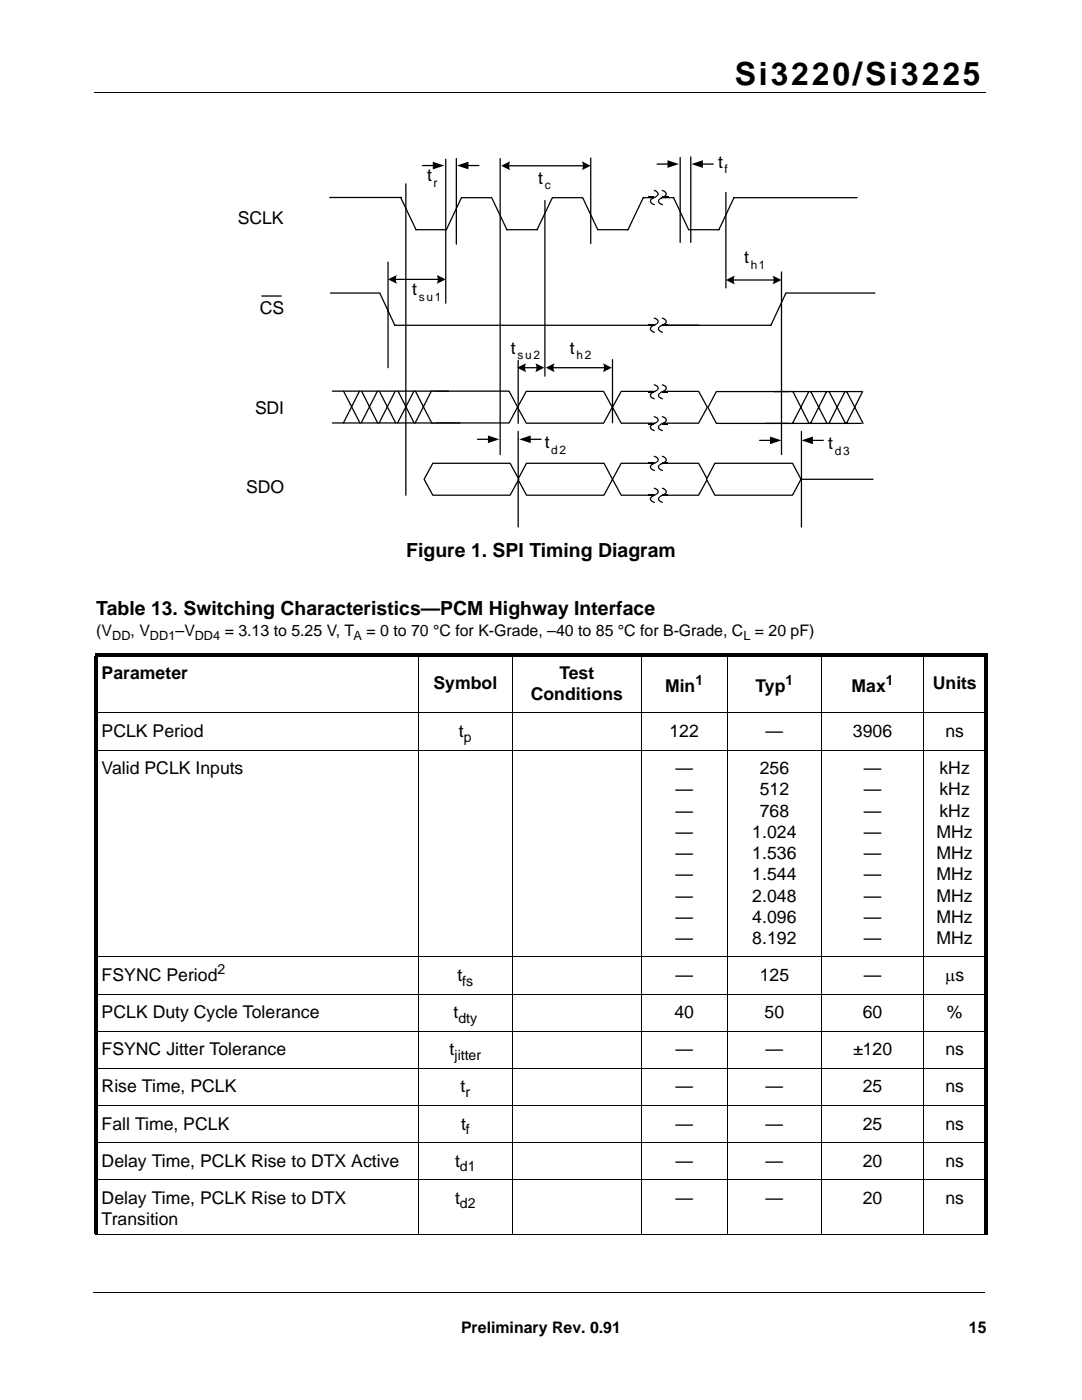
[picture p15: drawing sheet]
<svg xmlns="http://www.w3.org/2000/svg" width="216mm" height="279mm" viewBox="0 0 216 279" stroke-linecap="round" stroke-linejoin="round" font-family="sans-serif">
<defs><g id="words">
<text font-size="6.3" x="146.6" y="16.9">Si3220/Si3225</text>
<g font-size="3.9">
<text x="81.1" y="111.1">Figure 1. SPI Timing Diagram</text>
<text x="19.2" y="122.8">Table 13. Switching Characteristics—PCM Highway Interface</text>
</g>
<g font-size="3.5">
<text x="143.3" y="33.5">t</text>
<text x="85.2" y="36.2">t</text>
<text x="107.4" y="36.6">t</text>
<text x="47.5" y="44.7">SCLK</text>
<text x="148.5" y="52.5">t</text>
<text x="82.3" y="58.9">t</text>
<text x="51.9" y="62.8">CS</text>
<text x="102" y="70.5">t</text>
<text x="113.7" y="70.5">t</text>
<text x="50.9" y="82.6">SDI</text>
<text x="108.7" y="89.4">t</text>
<text x="165.3" y="89.6">t</text>
<text x="49.1" y="98.4">SDO</text>
<text x="20.3" y="135.5">Parameter</text>
<text x="86.5" y="137.6">Symbol</text>
<text x="111.6" y="135.5">Test</text>
<text x="186.1" y="137.6">Units</text>
<text x="105.9" y="139.7">Conditions</text>
<text x="132.7" y="138">Min</text>
<text x="150.7" y="138">Typ</text>
<text x="169.9" y="138">Max</text>
<text x="20.3" y="147.1">PCLK Period</text>
<text x="91.6" y="147.1">t</text>
<text x="133.6" y="147.1">122</text>
<text x="152.8" y="147.1">—</text>
<text x="170.2" y="147.1">3906</text>
<text x="188.6" y="147.1">ns</text>
<text x="20.3" y="154.5">Valid PCLK Inputs</text>
<text x="134.8" y="154.5">—</text>
<text x="151.6" y="154.5">256</text>
<text x="172.4" y="154.5">—</text>
<text x="187.5" y="154.5">kHz</text>
<text x="134.8" y="158.7">—</text>
<text x="151.6" y="158.7">512</text>
<text x="172.4" y="158.7">—</text>
<text x="187.5" y="158.7">kHz</text>
<text x="134.8" y="163">—</text>
<text x="134.8" y="167.2">—</text>
<text x="150.1" y="167.2">1.024</text>
<text x="151.6" y="163">768</text>
<text x="172.4" y="163">—</text>
<text x="172.4" y="167.2">—</text>
<text x="186.9" y="167.2">MHz</text>
<text x="187.5" y="163">kHz</text>
<text x="134.8" y="171.4">—</text>
<text x="150.1" y="171.4">1.536</text>
<text x="172.4" y="171.4">—</text>
<text x="186.9" y="171.4">MHz</text>
<text x="134.8" y="175.7">—</text>
<text x="134.8" y="179.9">—</text>
<text x="150.1" y="175.7">1.544</text>
<text x="150.1" y="179.9">2.048</text>
<text x="172.4" y="175.7">—</text>
<text x="172.4" y="179.9">—</text>
<text x="186.9" y="175.7">MHz</text>
<text x="186.9" y="179.9">MHz</text>
<text x="134.8" y="184.1">—</text>
<text x="150.1" y="184.1">4.096</text>
<text x="172.4" y="184.1">—</text>
<text x="186.9" y="184.1">MHz</text>
<text x="134.8" y="188.4">—</text>
<text x="150.1" y="188.4">8.192</text>
<text x="172.4" y="188.4">—</text>
<text x="186.9" y="188.4">MHz</text>
<text x="20.3" y="195.8">FSYNC Period</text>
<text x="91.3" y="195.8">t</text>
<text x="134.8" y="195.8">—</text>
<text x="151.6" y="195.8">125</text>
<text x="172.4" y="195.8">—</text>
<text x="188.6" y="195.8">µs</text>
<text x="20.3" y="203.2">PCLK Duty Cycle Tolerance</text>
<text x="90.5" y="203.2">t</text>
<text x="134.6" y="203.2">40</text>
<text x="152.6" y="203.2">50</text>
<text x="172.2" y="203.2">60</text>
<text x="188.9" y="203.2">%</text>
<text x="20.3" y="210.6">FSYNC Jitter Tolerance</text>
<text x="89.7" y="210.6">t</text>
<text x="134.8" y="210.6">—</text>
<text x="152.8" y="210.6">—</text>
<text x="170.2" y="210.6">±120</text>
<text x="188.6" y="210.6">ns</text>
<text x="20.3" y="218">Rise Time, PCLK</text>
<text x="91.9" y="218">t</text>
<text x="134.8" y="218">—</text>
<text x="152.8" y="218">—</text>
<text x="172.2" y="218">25</text>
<text x="188.6" y="218">ns</text>
<text x="20.3" y="225.4">Fall Time, PCLK</text>
<text x="92" y="225.4">t</text>
<text x="134.8" y="225.4">—</text>
<text x="152.8" y="225.4">—</text>
<text x="172.2" y="225.4">25</text>
<text x="188.6" y="225.4">ns</text>
<text x="20.3" y="232.8">Delay Time, PCLK Rise to DTX Active</text>
<text x="90.8" y="232.8">t</text>
<text x="134.8" y="232.8">—</text>
<text x="152.8" y="232.8">—</text>
<text x="172.2" y="232.8">20</text>
<text x="188.6" y="232.8">ns</text>
<text x="20.3" y="240.2">Delay Time, PCLK Rise to DTX</text>
<text x="20.3" y="244.5">Transition</text>
<text x="90.8" y="240.2">t</text>
<text x="134.8" y="240.2">—</text>
<text x="152.8" y="240.2">—</text>
<text x="172.2" y="240.2">20</text>
<text x="188.6" y="240.2">ns</text>
</g>
<g font-size="3.2">
<text x="19.2" y="126.9">(V</text>
<text x="26.1" y="126.9">, V</text>
<text x="35" y="126.9">–V</text>
<text x="44.8" y="126.9">= 3.13 to 5.25 V, T</text>
<text x="73.1" y="126.9">= 0 to 70 °C for K-Grade, –40 to 85 °C for B-Grade, C</text>
<text x="150.6" y="126.9">= 20 pF)</text>
<text x="92" y="266">Preliminary Rev. 0.91</text>
<text x="193.3" y="266">15</text>
</g>
<g font-size="2.8">
<text x="138.8" y="136.7">1</text>
<text x="156.7" y="136.7">1</text>
<text x="176.8" y="136.7">1</text>
<text x="92.6" y="148">p</text>
<text x="43.4" y="194.4">2</text>
<text x="92.2" y="196.7">fs</text>
<text x="91.5" y="204.1">dty</text>
<text x="90.7" y="211.5">jitter</text>
<text x="92.9" y="218.9">r</text>
<text x="92.9" y="226.3">f</text>
<text x="91.8" y="233.7">d1</text>
<text x="91.8" y="241.1">d2</text>
</g>
<g font-size="2.5">
<text x="22.4" y="127.7">DD</text>
<text x="29.9" y="127.7">DD1</text>
<text x="38.9" y="127.7">DD4</text>
<text x="70.5" y="127.7">A</text>
<text x="148.3" y="127.7">L</text>
</g>
<g font-size="2.4">
<text x="144.6" y="34.6">f</text>
<text x="86.5" y="37.4">r</text>
<text x="108.7" y="37.8">c</text>
<text x="149.8" y="53.7">h1</text>
<text x="83.6" y="60">su1</text>
<text x="103.3" y="71.7">su2</text>
<text x="115" y="71.7">h2</text>
<text x="110" y="90.6">d2</text>
<text x="166.6" y="90.8">d3</text>
</g>
</g></defs>
<path d="M18.8 18.4h177.8M18.6 257.9h177.8" fill="none" stroke="#000" stroke-width=".2"/>
<path d="M19.1 259.4h38.1v14.5h-38.1z" fill="#fff"/>
<path d="M18.9 130.3h178.1v.7h-178.1zM18.9 131h.7v115.3h-.7zM196.3 131h.7v115.3h-.7z" fill="#000"/>
<g fill="none" stroke="#000" stroke-width=".2">
<path d="M83.5 130.3v116.1M102.3 130.3v116.1M127.9 130.3v116.1M145.1 130.3v116.1M163.9 130.3v116.1M184.3 130.3v116.1M18.9 142.3h178.1M18.9 149.7h178.1M18.9 191h178.1M18.9 198.4h178.1M18.9 205.8h178.1M18.9 213.2h178.1"/>
<path d="M18.9 220.6h178.1M18.9 228h178.1M18.9 235.4h178.1M18.9 246.4h178.1"/>
</g>
<path d="M40.6 29.3h134.7v76.4h-134.7z" fill="#fff"/>
<path d="M52.2 59.1h3.9M104.5 73.4h2.8M159.5 95.7h14.7" fill="none" stroke="#000" stroke-width=".25"/>
<path d="M103.2 73.4l1.8-.9-.2 .7 .2 1.1zM106.8 72.5l1.8 .9-1.8 .9 .2-.7v-.5z" fill="#000"/>
<path d="M105 78.1h15.4l1.8 3.2-1.8 3.2h-15.4l-1.7-3.2z" fill="#fff" stroke="#000" stroke-width=".25"/>
<path d="M65.9 58.5h9.9M130.7 64.9h8.7" fill="none" stroke="#000" stroke-width=".25"/>
<path d="M86.1 78.1h15.5l1.7 3.1-1.7 3.2h-15.5l-1.7-3.2z" fill="#fff" stroke="#000" stroke-width=".25"/>
<path d="M83.8 78.2h3.2v6h-3.2z" fill="#fff" stroke="#fff" stroke-width=".25"/>
<path d="M66.3 78.1h23.2M66.3 84.4h25.5" fill="none" stroke="#000" stroke-width=".25"/>
<path d="M142.9 78.1h15.5l1.7 3.2-1.7 3.2h-15.5l-1.6-3.2z" fill="#fff" stroke="#000" stroke-width=".25"/>
<path d="M157.6 78.3h3.2v6h-3.2z" fill="#fff" stroke="#fff" stroke-width=".2"/>
<g fill="none" stroke="#000" stroke-width=".25">
<path d="M156.9 58.5h17.7M68.6 78.1l3.2 6.3M71.7 78.1l-3.2 6.3M72.2 78.1l3.2 6.3M75.3 78.1l-3.2 6.3M75.7 78.1l3.3 6.3M78.9 78.1l-3.3 6.3M79.4 78.1l3.2 6.3M82.6 78.1l-3.3 6.3M82.9 78.1l3.2 6.3M86.1 78.1l-3.3 6.3M154.5 78.1h17.4"/>
<path d="M158.2 78.1l3.2 6.4M161.4 78.1l-3.3 6.4M161.8 78.1l3.2 6.4M164.9 78.1l-3.2 6.4M165.4 78.1l3.3 6.4M168.6 78.1l-3.2 6.4M169 78.1l3.2 6.4M172.1 78.1l-3.2 6.4M152.8 84.5h19.1"/>
</g>
<g fill="#fff" stroke="#000" stroke-width=".25">
<path d="M105.1 92.5h15.4l1.7 3.2-1.7 3.1h-15.4l-1.7-3.1z"/>
<path d="M86.4 92.5h15.4l1.7 3.2-1.7 3.1h-15.4l-1.8-3.1z"/>
<path d="M124 92.5h15.4l1.7 3.2-1.7 3.1h-15.4l-1.8-3.1z"/>
<path d="M142.6 92.5h15.5l1.7 3.2-1.7 3.1h-15.5l-1.6-3.1z"/>
<path d="M124 78.1h15.4l1.7 3.2-1.7 3.2h-15.4l-1.8-3.2z"/>
</g>
<path d="M65.8 39.4h14.3M80 39.5l3 6.3h6.1l3-6.3M81 36.7v62.1M92.2 39.5h5.9l3.1 6.3h6l3-6.3M99.8 31.6v59.1M110.3 39.5h6l3 6.3h6l3.1-6.3h6l3 6.3h6l3.1-6.3M130.6 38a.86 .86 0 0 1 .7 .8l-.4 .4-.3 .2a.82 .82 0 0 0-.8 .9l.4 .4 .4 .2M132.2 38a.86 .86 0 0 1 .7 .8l-.4 .4-.3 .2a.82 .82 0 0 0-.8 .9l.4 .4 .4 .2M146.5 39.5h24.5M95.3 87.7h2.2M103.4 86.1v19.1M105.7 87.7h2.3" fill="none" stroke="#000" stroke-width=".25"/>
<path d="M132.1 39.3h1.2v.2h-1.2zM97.4 86.9l2.2 .8-2.2 .7zM103.6 87.7l2.3-.8v1.5z" fill="#000"/>
<path d="M130.2 39.9l1.8-1.3 .4 .5-1.9 1.2z" fill="#fff"/>
<g fill="#000">
<path d="M86.4 32.3l2.2 .7-2.2 .8zM91.2 33l2.3-.7v1.5zM100 33.1l1.8-.9-.2 .7 .2 1.1zM116.1 32.2l1.8 .9-1.8 .9 .2-.6zM129.4 39.3h1.2v.2h-1.2zM132.2 39.3h1.1v.2h-1.1zM133.2 32l2.3 .7-2.3 .8zM138 32.7l2.3-.7v1.5zM144.8 55.9l1.8-.9-.2 .6 .2 1.2zM154.2 55l1.7 .9-1.7 .9 .2-.7zM108.9 73.4l1.8-.9-.2 .5v.7l.2 .6zM120.3 72.5l1.8 .9-1.8 .9 .2-.7v-.5z"/>
<path d="M153.6 87.1l2.3 .8-2.3 .7zM159.9 87.9l2.3-.8v1.5z"/>
</g>
<g fill="none" stroke="#000" stroke-width=".25">
<path d="M84.3 33h2.3M88.9 31.8v28.7M91.1 31.6v17.1M93.3 33h2.2M101.4 33.1h15.1M117.9 31.5v17.1M131.1 32.7h2.2M135.7 31.4v17M137.8 31.3v17.1M140.1 32.7h2.2M144.8 38.4v19.1M75.8 58.6l3 6.3h52.7"/>
<path d="M77.4 52.3v21.1M108.7 40v35.1M146.2 55.9h8.4M155.9 54.3v36.4M156.8 58.5l-2.9 6.3M103.4 71.9v12.6M110.2 73.4h10.5M122.2 71.8v12.6M130.6 63.5a.82 .82 0 0 1 .7 .8l-.1 .2-.6 .4a.82 .82 0 0 0-.8 .8l.4 .4 .4 .2M132.2 63.5a.82 .82 0 0 1 .7 .8l-.1 .2-.6 .4a.82 .82 0 0 0-.8 .8l.4 .4 .4 .2M133.3 64.9h20.5M151.6 87.9h2.3"/>
<path d="M159.9 86.1v19.1M162 87.9h2.3"/>
</g>
<path d="M130.2 65.3l1.8-1.2 .4 .4-1.9 1.3z" fill="#fff"/>
<path d="M129.4 64.7h1.2v.3h-1.2zM132.2 64.7h1.1v.3h-1.1z" fill="#000"/>
<path d="M130.6 83.1a.76 .76 0 0 1 .7 .8l-.4 .5-.7 .3-.4 .4a.76 .76 0 0 0 .8 .8M132.2 83.1a.76 .76 0 0 1 .7 .8l-.4 .5-.7 .3-.4 .4a.76 .76 0 0 0 .8 .8" fill="none" stroke="#000" stroke-width=".25"/>
<path d="M130.2 85l1.8-1.3 .4 .5-1.9 1.3z" fill="#fff"/>
<path d="M129.4 84.4h1.2v.3h-1.2zM132.2 84.4h1.1v.3h-1.1z" fill="#000"/>
<path d="M130.6 76.8a.76 .76 0 0 1 .7 .8l-.4 .4-.7 .4-.4 .4a.76 .76 0 0 0 .8 .8M132.2 76.8a.76 .76 0 0 1 .7 .8l-.4 .4-.7 .4-.4 .4a.76 .76 0 0 0 .8 .8" fill="none" stroke="#000" stroke-width=".25"/>
<path d="M130.2 78.7l1.8-1.4 .4 .5-1.9 1.3z" fill="#fff"/>
<path d="M129.4 78.1h1.2v.2h-1.2zM132.2 78.1h1.1v.2h-1.1z" fill="#000"/>
<path d="M130.6 91.1a.82 .82 0 0 1 .7 .8l-.7 .6a.76 .76 0 0 0-.8 .8l.4 .4 .4 .2M132.2 91.1a.82 .82 0 0 1 .7 .8l-.7 .6a.76 .76 0 0 0-.8 .8l.4 .4 .4 .2" fill="none" stroke="#000" stroke-width=".25"/>
<path d="M130.2 92.9l1.8-1.2 .4 .4-1.9 1.3z" fill="#fff"/>
<path d="M129.4 92.4h1.2v.2h-1.2zM132.2 92.4h1.1v.2h-1.1z" fill="#000"/>
<path d="M130.6 97.4a.82 .82 0 0 1 .7 .9l-.7 .6a.82 .82 0 0 0-.8 .8l.4 .4 .4 .2M132.2 97.4a.82 .82 0 0 1 .7 .9l-.7 .6a.82 .82 0 0 0-.8 .8l.4 .4 .4 .2" fill="none" stroke="#000" stroke-width=".25"/>
<path d="M130.2 99.3l1.8-1.3 .4 .5-1.9 1.3z" fill="#fff"/>
<path d="M77.4 55.8l1.8-.9-.2 .6 .2 1.1zM87.2 54.9l1.7 .9-1.7 .8 .1-.5zM129.4 98.7h1.2v.3h-1.2zM132.2 98.7h1.1v.3h-1.1z" fill="#000"/>
<path d="M78.7 55.8h8.9" fill="none" stroke="#000" stroke-width=".25"/>
<use href="#words"/>
</svg>
